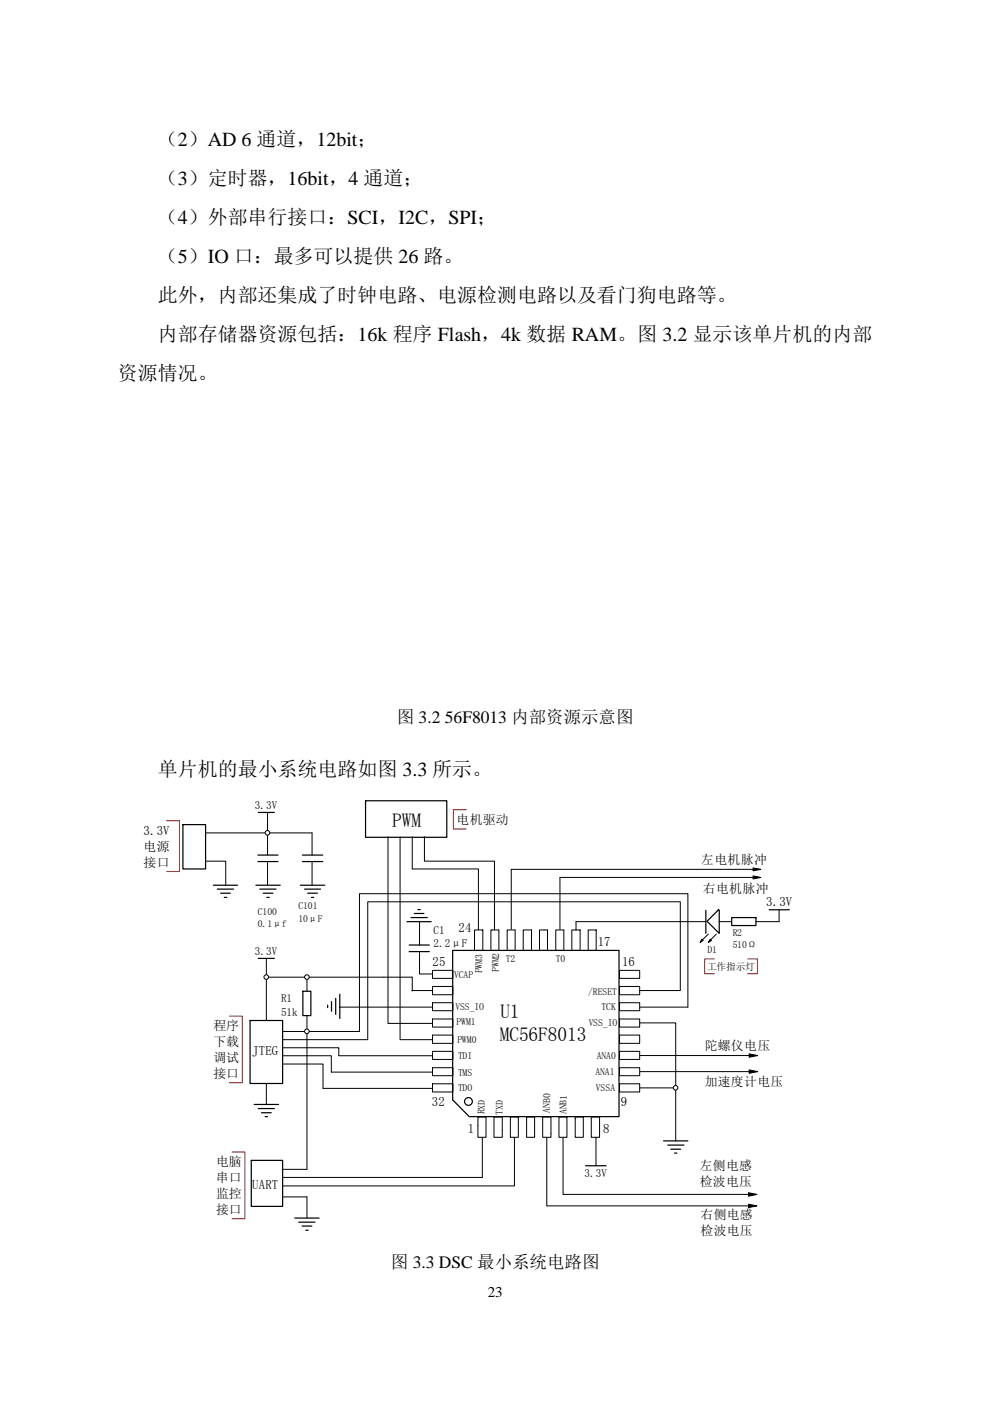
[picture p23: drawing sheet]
<svg xmlns="http://www.w3.org/2000/svg" width="210mm" height="297mm" viewBox="0 0 210 297" stroke-linecap="round" stroke-linejoin="round" font-family="sans-serif">
<defs><g id="words">
<g font-size="4.2">
<text x="33.5" y="31.1">（2）AD 6 通道，12bit；</text>
<text x="33.5" y="39.3">（3）定时器，16bit，4 通道；</text>
<text x="33.5" y="47.6">（4）外部串行接口：SCI，I2C，SPI；</text>
<text x="33.5" y="55.8">（5）IO 口：最多可以提供 26 路。</text>
<text x="33.5" y="64.1">此外，内部还集成了时钟电路、电源检测电路以及看门狗电路等。</text>
<text x="33.5" y="72.3">内部存储器资源包括：16k 程序 Flash，4k 数据 RAM。图 3.2 显示该单片机的内部</text>
<text x="25" y="80.6">资源情况。</text>
<text x="33.5" y="164.5">单片机的最小系统电路如图 3.3 所示。</text>
</g>
<g font-size="4.1">
<text x="83.2" y="175.3">PWM</text>
<text x="106.1" y="215.9">U1</text>
<text x="106" y="220.7">MC56F8013</text>
</g>
<g font-size="3.7">
<text x="84.2" y="153.3">图 3.2 56F8013 内部资源示意图</text>
<text x="82.9" y="268.9">图 3.3 DSC 最小系统电路图</text>
</g>
<text font-size="3.2" x="103.4" y="275.1">23</text>
<g font-size="2.7">
<text x="30.5" y="177">3.3V</text>
<text x="96.8" y="174.7">电机驱动</text>
<text x="30.5" y="180.4">电源</text>
<text x="30.5" y="183.7">接口</text>
<text x="148.7" y="183.1">左电机脉冲</text>
<text x="149.1" y="189.3">右电机脉冲</text>
<text x="97.3" y="197.5">24</text>
<text x="162.5" y="192.2">3.3V</text>
<text x="126.8" y="200.5">17</text>
<text x="91.7" y="204.8">25</text>
<text x="131.9" y="204.8">16</text>
<text x="45.3" y="218.5">程序</text>
<text x="45.3" y="221.8">下载</text>
<text x="45.3" y="225.2">调试</text>
<text x="53.5" y="223.6">JTEG</text>
<text x="149.5" y="222.7">陀螺仪电压</text>
<text x="45.3" y="228.5">接口</text>
<text x="149.5" y="230.3">加速度计电压</text>
<text x="91.6" y="234.6">32</text>
<text x="131.7" y="234.5">9</text>
<text x="99.2" y="240.1">1</text>
<text x="128" y="240.2">8</text>
<text x="45.8" y="247.3">电脑</text>
<text x="45.8" y="250.7">串口</text>
<text x="148.4" y="248.1">左侧电感</text>
<text x="148.4" y="251.5">检波电压</text>
<text x="45.8" y="254">监控</text>
<text x="45.8" y="257.4">接口</text>
<text x="53.5" y="252.1">UART</text>
<text x="148.6" y="258.4">右侧电感</text>
<text x="148.6" y="261.8">检波电压</text>
</g>
<g font-size="2.4">
<text x="54.1" y="171.5">3.3V</text>
<text x="91.9" y="198">C1</text>
<text x="54.1" y="202.4">3.3V</text>
<text x="91.9" y="200.9">2.2μF</text>
<text x="59.6" y="212.4">R1</text>
<text x="59.6" y="215.3">51k</text>
<text x="124" y="249.5">3.3V</text>
</g>
<g font-size="2.1">
<text x="54.7" y="193.9">C100</text>
<text x="54.7" y="196.5">0.1μf</text>
<text x="63.3" y="192.8">C101</text>
<text x="63.3" y="195.4">10μF</text>
<text x="117.9" y="204">T0</text>
<text x="150" y="202.1">D1</text>
<text x="155.4" y="198.4">R2</text>
<text x="155.4" y="201">510Ω</text>
<text x="96.3" y="207.3">VCAP</text>
<text x="102.2" y="206.4" transform="rotate(-89 102.2 206.4)">PWM3</text>
<text x="105.8" y="206" transform="rotate(-89 105.8 206)">PWM2</text>
<text x="107.3" y="204.1">T2</text>
<text x="150" y="205.6">工作指示灯</text>
<text x="96.6" y="214.1">VSS_IO</text>
<text x="124.8" y="210.9">/RESET</text>
<text x="127.6" y="214.2">TCK</text>
<text x="96.8" y="217.4">PWM1</text>
<text x="97" y="221.1">PWM0</text>
<text x="124.9" y="217.6">VSS_IO</text>
<text x="97.2" y="224.5">TDI</text>
<text x="126.3" y="227.9">ANA1</text>
<text x="126.6" y="224.6">ANA0</text>
<text x="97.2" y="231.4">TDO</text>
<text x="97.2" y="228">TMS</text>
<text x="126.4" y="231.4">VSSA</text>
<text x="102.8" y="236.3" transform="rotate(-89 102.8 236.3)">RXD</text>
<text x="106.6" y="236.4" transform="rotate(-89 106.6 236.4)">TXD</text>
<text x="116.6" y="235.9" transform="rotate(-89 116.6 235.9)">ANB0</text>
<text x="120.2" y="236.2" transform="rotate(-89 120.2 236.2)">ANB1</text>
</g>
</g></defs>
<g fill="none" stroke="#000" stroke-width=".26">
<path d="M38.8 174.8h4.8v9.4h-4.8zM54.8 172.3h3.4M77.5 169.8h17.3v7.7h-17.3zM45.3 187.7h5.1M46.1 188.5h3.4M46.8 189.4h2.1M47.6 190.3h.5M54.3 187.7h5.1M54.7 182.7h4.3M54.7 181.3h4.3M55.1 188.5h3.4M55.8 189.4h2.1"/>
<path d="M56.6 190.3h.5M63.7 187.7h5.2M64.1 182.7h4.4M64.1 181.3h4.4M64.6 188.5h3.4M65.3 189.4h2M66 190.3h.5M86.3 195.4h5.2M87.2 194.5h3.4M87.9 193.7h2M88.6 192.8h.6M149.7 193v4.9"/>
<path d="M152.5 193l-.1-.2-.2 .2M152.5 193v4.9l-2.5-2.6 2.2-2.2M155.2 194.5h4.6a.34 .34 0 0 1 .4 .1 .34 .34 0 0 1 .1 .4v.7a.35 .35 0 0 1 .1 .4 .35 .35 0 0 1-.5 .1h-4.2a.34 .34 0 0 1-.4 0 .34 .34 0 0 1-.1-.4zM53 216.4h6.9v13.3h-6.9zM54.8 203.2h3.4M64.2 210.2h1.7v5.1h-1.7zM69.5 213.1v.5M70.3 212.3v2.1M71.2 211.7v3.4M72.1 210.8v5.1M86.8 200.4h4.3M86.8 201.8h4.3"/>
<path d="M53.9 234.2h5.2M54.8 235h3.4M55.5 235.9h2M56.2 236.7h.5M99.5 236.7l-3.5-3.5v-31.7h35.3v35.2h-31.7M53.3 246h6.6v9.8h-6.6zM62.5 258.3h5.2M63.4 259.1h3.4M64.1 259.9h2M124.2 247.2h4.4M140.7 241.9h5.2M141.6 242.8h3.5"/>
<path d="M142.3 243.6h2.1M143.1 244.5h.5M64.9 260.8h.5"/>
<circle cx="99.4" cy="233.5" r=".82"/>
</g>
<g fill="none" stroke="#000" stroke-width=".21">
<path d="M43.6 176.6h12.6M56.7 172.3v4.3h9.5v4.7M56.7 176.6v4.7M82.3 177.4v39.6h9.4M84.9 177.4v43h6.8M87.4 177.4v6.8h14.1v12.9M90 177.4v5.2h14.9v14.5M43.6 182.6h4.3v5.1M56.7 182.7v4.9M66.2 182.7v4.9M89 195.5v4.9M100.6 197.2h1.3a.4 .4 0 0 1 .5 .1 .4 .4 0 0 1 0 .5v3.2a.33 .33 0 0 1 0 .5 .33 .33 0 0 1-.5 0h-.8a.4 .4 0 0 1-.5-.1 .4 .4 0 0 1 0-.5z"/>
<path d="M104.1 197.2h1.2a.4 .4 0 0 1 .5 .1 .4 .4 0 0 1 0 .5v3.2a.4 .4 0 0 1-.1 .5 .4 .4 0 0 1-.5 0h-.6a.4 .4 0 0 1-.5-.1 .4 .4 0 0 1 0-.5zM107.6 197.2h1.2a.4 .4 0 0 1 .5 .1 .4 .4 0 0 1 0 .5v3.2a.4 .4 0 0 1-.2 .5 .4 .4 0 0 1-.5 0h-.6a.38 .38 0 0 1-.5-.1 .38 .38 0 0 1 .1-.5zM111 197.2h1.3a.4 .4 0 0 1 .5 .1 .4 .4 0 0 1-.1 .5v3.2a.33 .33 0 0 1 0 .5 .33 .33 0 0 1-.4 0h-.9a.4 .4 0 0 1-.4-.1 .4 .4 0 0 1 0-.5zM114.4 197.2h1.3a.4 .4 0 0 1 .4 .1 .4 .4 0 0 1 0 .5v3.2a.39 .39 0 0 1-.1 .5 .39 .39 0 0 1-.5 0h-.6a.4 .4 0 0 1-.5-.1 .4 .4 0 0 1 0-.5zM117.9 197.2h1.2a.4 .4 0 0 1 .5 .1 .4 .4 0 0 1 0 .5v3.2a.4 .4 0 0 1-.1 .5 .4 .4 0 0 1-.5 0h-.7a.38 .38 0 0 1-.5-.1 .38 .38 0 0 1 .1-.5zM121.3 197.2h1.3a.4 .4 0 0 1 .5 .1 .4 .4 0 0 1-.1 .5v3.2a.33 .33 0 0 1 0 .5 .33 .33 0 0 1-.4 0h-.8a.4 .4 0 0 1-.5-.1 .4 .4 0 0 1 0-.5zM124.8 197.2h1.2a.4 .4 0 0 1 .5 .1 .4 .4 0 0 1-.1 .5v3.2a.4 .4 0 0 1-.1 .5 .4 .4 0 0 1-.5 0h-.6a.39 .39 0 0 1-.5-.1 .39 .39 0 0 1 .1-.5zM144.2 191.2h-66.2v29.2h-18.1M144.3 191.2v18.8h-8.6M149.7 195.4h-27.5v1.8M152.5 195.4h2.7M160.3 195.4h4.9"/>
<path d="M161 184.3h-52.6v12.7M161 186h-42.2v11M56.5 207.2h8.6v3M56.5 203.2v13.2M65.1 207.2h22.3v2.9M65.1 215.3v32.6h-5.3M72 213.5h19.7M87.3 210h4.4M89 201.8v4.7M89.1 206.5h2.6M91.7 205.7h4.4v1.7h-4.4zM91.7 209.1h4.4v1.8h-4.4z"/>
<path d="M91.7 212.6h4.4v1.7h-4.4zM91.7 216h4.4v1.8h-4.4zM91.7 219.5h4.4v1.7h-4.4zM131.4 205.7h4.3v1.7h-4.3zM131.4 209.1h4.3v1.8h-4.3zM131.4 212.6h4.3v1.7h-4.3zM131.4 216h4.3v1.8h-4.3zM131.4 219.5h4.3v1.7h-4.3zM135.7 216.9h7.6v25M135.8 213.5h10.1v-24h-69.7v29.2h-16.3M56.5 229.7v4.5M59.9 223.8h10.4v3.5h21.4"/>
<path d="M59.9 222.1h12v1.7h19.8M59.9 225.6h8.6v5.2h23.2M91.7 222.9h4.4v1.7h-4.4zM91.7 226.4h4.4v1.7h-4.4zM91.7 229.8h4.4v1.7h-4.4zM101.4 236.8h1.2a.37 .37 0 0 1 .5 .1 .37 .37 0 0 1 0 .5v3.3a.4 .4 0 0 1-.1 .4 .4 .4 0 0 1-.5 0h-.7a.39 .39 0 0 1-.5-.1 .39 .39 0 0 1 .1-.5zM104.8 236.8h1.3a.37 .37 0 0 1 .4 .1 .37 .37 0 0 1 0 .5v3.3a.33 .33 0 0 1 0 .4 .33 .33 0 0 1-.4 0h-.9a.4 .4 0 0 1-.4-.1 .4 .4 0 0 1 0-.5zM108.2 236.8h1.3a.37 .37 0 0 1 .5 .1 .37 .37 0 0 1-.1 .5v3.3a.4 .4 0 0 1-.1 .4 .4 .4 0 0 1-.5 0h-.6a.4 .4 0 0 1-.5-.1 .4 .4 0 0 1 0-.5zM111.7 236.8h1.2a.37 .37 0 0 1 .5 .1 .37 .37 0 0 1 0 .5v3.3a.4 .4 0 0 1-.1 .4 .4 .4 0 0 1-.5 0h-.7a.33 .33 0 0 1-.4-.1 .33 .33 0 0 1 0-.4zM115.1 236.8h1.3a.37 .37 0 0 1 .5 .1 .37 .37 0 0 1 0 .5v3.3a.33 .33 0 0 1 0 .4 .33 .33 0 0 1-.5 0h-.8a.4 .4 0 0 1-.5-.1 .4 .4 0 0 1 0-.5zM118.6 236.8h1.2a.37 .37 0 0 1 .5 .1 .37 .37 0 0 1-.1 .5v3.3a.39 .39 0 0 1-.1 .5 .39 .39 0 0 1-.5-.1h-.6a.4 .4 0 0 1-.5-.1 .4 .4 0 0 1 .1-.5zM122 236.8h1.3a.37 .37 0 0 1 .4 .1 .37 .37 0 0 1 0 .5v3.3a.4 .4 0 0 1-.1 .4 .4 .4 0 0 1-.5 0h-.7a.39 .39 0 0 1-.4-.1 .39 .39 0 0 1 0-.5z"/>
<path d="M125.4 236.8h1.3a.37 .37 0 0 1 .5 .1 .37 .37 0 0 1 0 .5v3.3a.33 .33 0 0 1 0 .4 .33 .33 0 0 1-.5 0h-.8a.4 .4 0 0 1-.5-.1 .4 .4 0 0 1 0-.5zM131.4 222.9h4.3v1.7h-4.3zM131.4 226.4h4.3v1.7h-4.3zM131.4 229.8h4.3v1.7h-4.3zM135.7 230.7h7.6M135.8 223.8h24.5M135.8 227.2h24.5M59.9 253.8h5.2v4.5M102.3 241.2v8.4h-42.4M109.1 241.2v10.2h-49.2M116 241.2v14.5h44.2M119.4 241.2v12h40.8"/>
<path d="M126.4 241.1v6"/>
</g>
<path d="M159.7 185.7l1.7 .3-1.7 .4zM159.7 184l1.7 .3-1.7 .3zM158.9 226.8l1.8 .4-1.8 .4zM158.9 223.4l1.8 .4-1.8 .4zM158.8 252.9l1.7 .3-1.7 .4zM158.8 255.3l1.7 .4-1.7 .3z" fill="#000" stroke="#000" stroke-width=".21"/>
<path d="M35.3 174h2.8v10.8h-2.8M98.9 171.7h-2.7v4.1h2.7" fill="none" stroke="#f00" stroke-width=".21"/>
<g fill="#fff" stroke="#000" stroke-width=".21">
<circle cx="143.3" cy="230.6" r=".49"/>
<circle cx="65.1" cy="207.2" r=".49"/>
<circle cx="65.1" cy="218.7" r=".49"/>
<circle cx="56.5" cy="207.2" r=".49"/>
<circle cx="56.7" cy="176.6" r=".49"/>
</g>
<path d="M150.2 198.1l-1.5 1.4M151.9 198.1l-1.5 1.4M165.2 192.9v2.5" fill="none" stroke="#000" stroke-width=".21"/>
<path d="M163.1 192.9h4.3" fill="none" stroke="#000" stroke-width=".26"/>
<path d="M148.9 199.1l.2 .3-.6 .4zM150.6 199.1l.3 .3-.7 .4z" fill="#000" stroke="#000" stroke-width=".21"/>
<path d="M48.6 215.4h2.8v14.2h-2.8M151.5 203.3h-2v3.2h2M158.6 203.3h2.1v3.2h-2.1M49.2 244.3h2.7v14.1h-2.7" fill="none" stroke="#f00" stroke-width=".21"/>
<use href="#words"/>
</svg>
